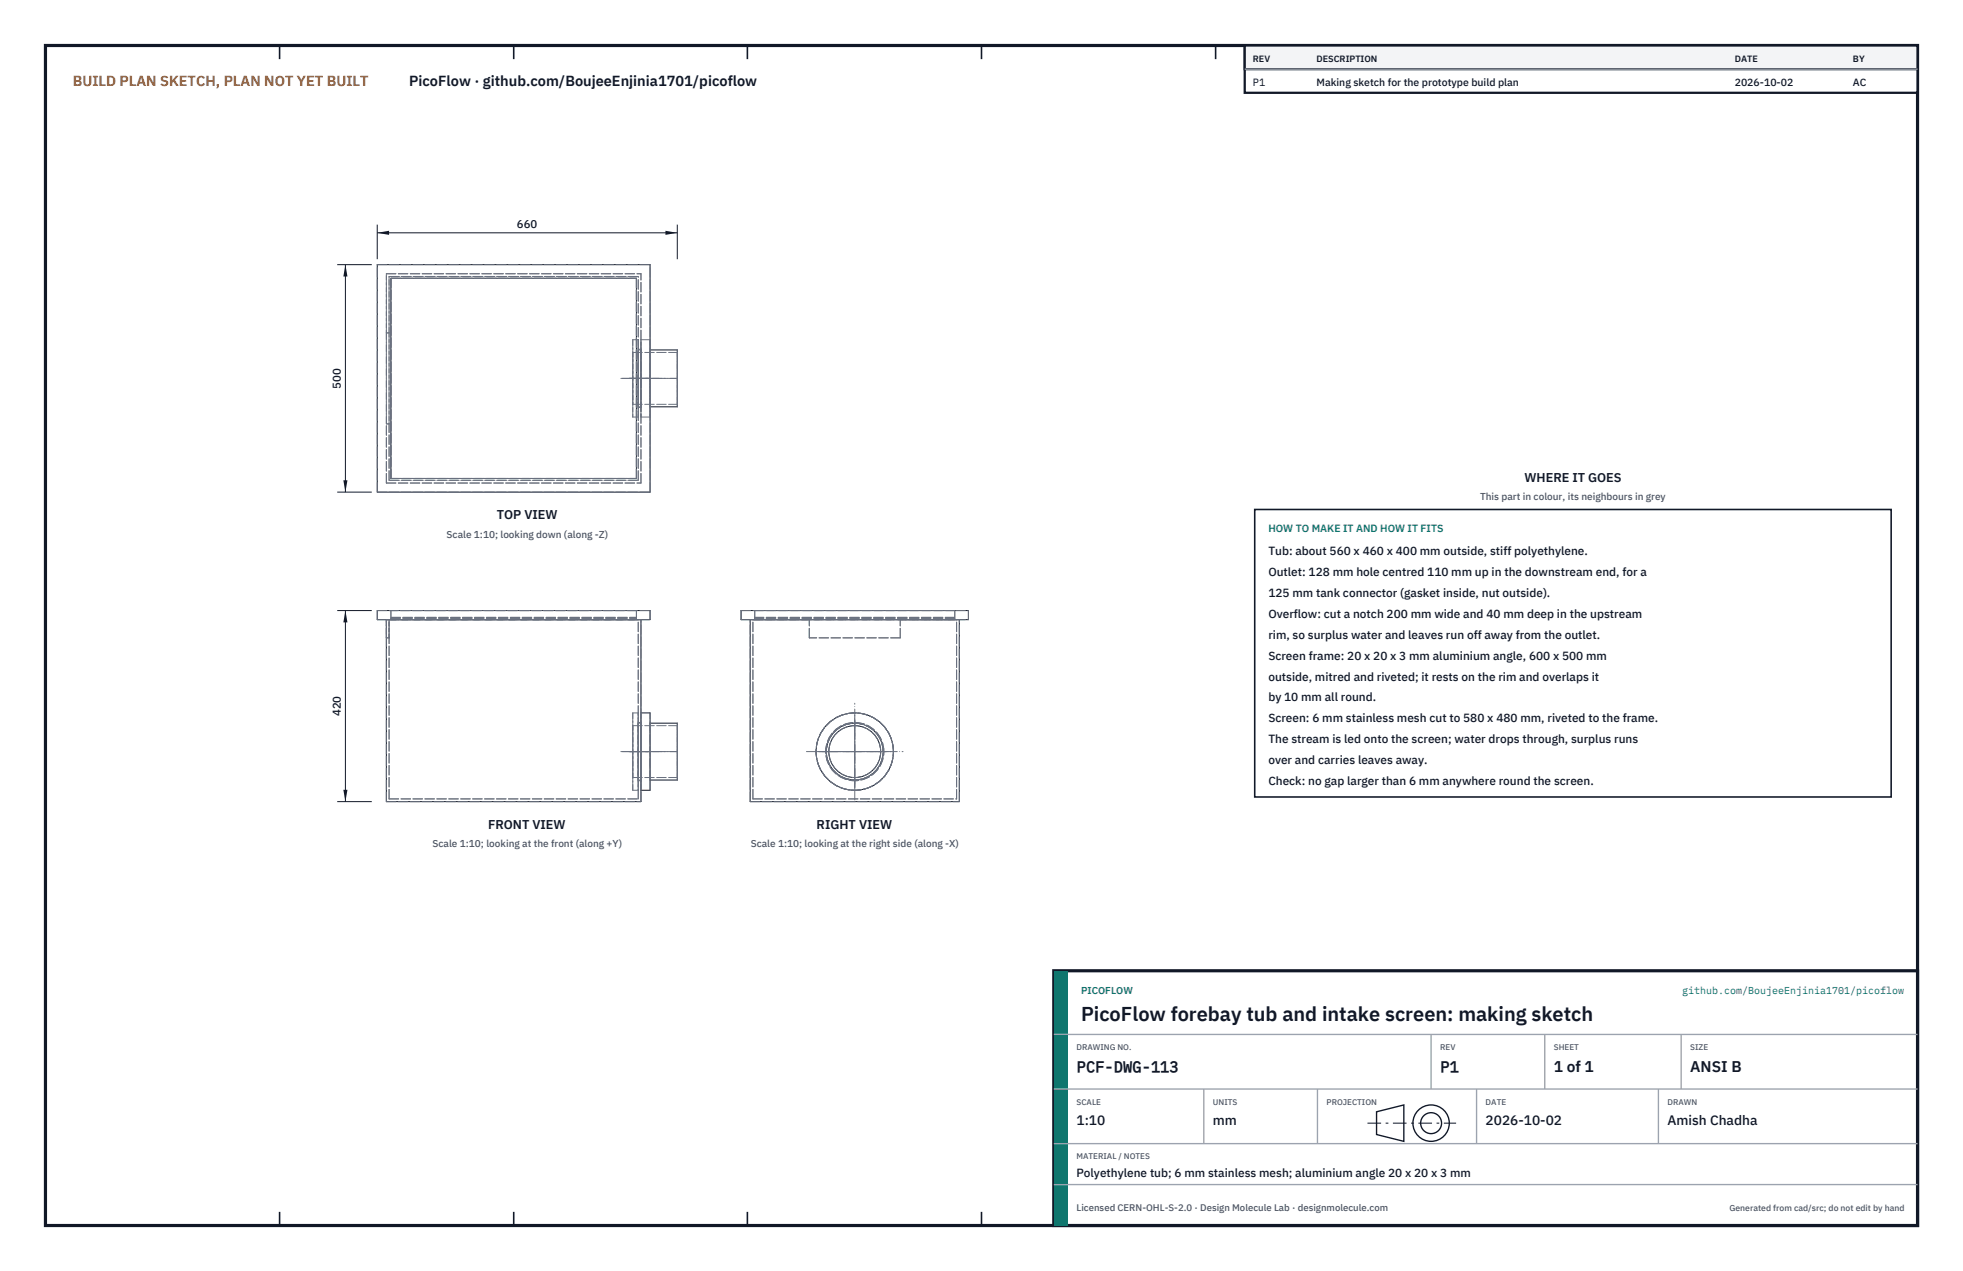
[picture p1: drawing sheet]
<svg xmlns="http://www.w3.org/2000/svg" width="432mm" height="279mm" viewBox="0 0 432 279" stroke-linecap="round" stroke-linejoin="round" font-family="sans-serif">
<defs><g id="words">
<text font-size="4.4" fill="#111827" x="237.8" y="224.4">PicoFlow forebay tub and intake screen: making sketch</text>
<g font-size="3.4" fill="#111827">
<text x="236.8" y="235.6">PCF-DWG-113</text>
<text x="316.8" y="235.6">P1</text>
<text x="341.8" y="235.6">1 of 1</text>
<text x="371.8" y="235.6">ANSI B</text>
</g>
<text font-size="3.2" fill="#b45309" x="16" y="19">BUILD PLAN SKETCH, PLAN NOT YET BUILT</text>
<text font-size="3.2" fill="#111827" x="90" y="19">PicoFlow · github.com/BoujeeEnjinia1701/picoflow</text>
<g font-size="3" fill="#111827">
<text x="236.8" y="247.2">1:10</text>
<text x="266.8" y="247.2">mm</text>
<text x="326.8" y="247.2">2026-10-02</text>
<text x="366.8" y="247.2">Amish Chadha</text>
</g>
<g font-size="2.8" fill="#111827">
<text x="335.3" y="106">WHERE IT GOES</text>
<text x="109.3" y="114.2">TOP VIEW</text>
<text x="107.4" y="182.2">FRONT VIEW</text>
<text x="179.6" y="182.2">RIGHT VIEW</text>
</g>
<g font-size="2.6" fill="#111827">
<text x="279" y="122">Tub: about 560 x 460 x 400 mm outside, stiff polyethylene.</text>
<text x="279" y="126.6">Outlet: 128 mm hole centred 110 mm up in the downstream end, for a</text>
<text x="279" y="131.2">125 mm tank connector (gasket inside, nut outside).</text>
<text x="279" y="135.8">Overflow: cut a notch 200 mm wide and 40 mm deep in the upstream</text>
<text x="279" y="140.4">rim, so surplus water and leaves run off away from the outlet.</text>
<text x="279" y="145">Screen frame: 20 x 20 x 3 mm aluminium angle, 600 x 500 mm</text>
<text x="279" y="149.6">outside, mitred and riveted; it rests on the rim and overlaps it</text>
<text x="279" y="154.2">by 10 mm all round.</text>
<text x="279" y="158.8">Screen: 6 mm stainless mesh cut to 580 x 480 mm, riveted to the frame.</text>
<text x="279" y="163.4">The stream is led onto the screen; water drops through, surplus runs</text>
<text x="279" y="168">over and carries leaves away.</text>
<text x="279" y="172.6">Check: no gap larger than 6 mm anywhere round the screen.</text>
<text x="236.8" y="258.8">Polyethylene tub; 6 mm stainless mesh; aluminium angle 20 x 20 x 3 mm</text>
</g>
<g font-size="2.5" fill="#111827">
<text x="113.7" y="50.2">660</text>
<text x="75" y="85.5" transform="rotate(-90 75 85.5)">500</text>
<text x="75" y="157.5" transform="rotate(-90 75 157.5)">420</text>
</g>
<g font-size="2.3" fill="#111827">
<text x="275.6" y="18.8">P1</text>
<text x="289.6" y="18.8">Making sketch for the prototype build plan</text>
<text x="381.6" y="18.8">2026-10-02</text>
<text x="407.6" y="18.8">AC</text>
</g>
<text font-size="2.3" fill="#0f766e" x="279" y="117">HOW TO MAKE IT AND HOW IT FITS</text>
<g font-size="2.2" fill="#4b5563">
<text x="325.6" y="110">This part in colour, its neighbours in grey</text>
<text x="98.2" y="118.2">Scale 1:10; looking down (along -Z)</text>
<text x="95.1" y="186.2">Scale 1:10; looking at the front (along +Y)</text>
<text x="165.1" y="186.2">Scale 1:10; looking at the right side (along -X)</text>
</g>
<g font-size="2.2" fill="#0f766e">
<text x="237.8" y="218.4">PICOFLOW</text>
<text x="370" y="218.4">github.com/BoujeeEnjinia1701/picoflow</text>
</g>
<text font-size="2.1" fill="#4b5563" x="236.8" y="266.2">Licensed CERN-OHL-S-2.0 · Design Molecule Lab · designmolecule.com</text>
<g font-size="2" fill="#111827">
<text x="275.6" y="13.6">REV</text>
<text x="289.6" y="13.6">DESCRIPTION</text>
<text x="381.6" y="13.6">DATE</text>
<text x="407.6" y="13.6">BY</text>
</g>
<text font-size="1.9" fill="#4b5563" x="380.4" y="266.2">Generated from cad/src; do not edit by hand</text>
<g font-size="1.8" fill="#4b5563">
<text x="236.8" y="230.8">DRAWING NO.</text>
<text x="316.8" y="230.8">REV</text>
<text x="341.8" y="230.8">SHEET</text>
<text x="371.8" y="230.8">SIZE</text>
<text x="236.8" y="242.8">SCALE</text>
<text x="266.8" y="242.8">UNITS</text>
<text x="291.8" y="242.8">PROJECTION</text>
<text x="326.8" y="242.8">DATE</text>
<text x="366.8" y="242.8">DRAWN</text>
<text x="236.8" y="254.8">MATERIAL / NOTES</text>
</g>
</g></defs>
<path d="M10 10h411.8v259.4h-411.8z" fill="none" stroke="#111827" stroke-width=".7" stroke-linecap="butt"/>
<g fill="none" stroke="#111827" stroke-width=".35">
<path d="M61.5 10v3M113 10v3M164.4 10v3M215.9 10v3M267.4 10v3M318.9 10v3M370.3 10v3M61.5 266.4v3M113 266.4v3M164.4 266.4v3M215.9 266.4v3M267.4 266.4v3"/>
<path d="M318.9 266.4v3M370.3 266.4v3"/>
</g>
<g fill="none" stroke="#111727" stroke-width=".22">
<path d="M83 58.2h60v50h-60zM86 61.2h54v44h-54zM143 76.9h6v12.5h-6M83 134.2h60v2h-60zM85 136.2v40h56v-40M163 134.2h50v2h-50zM165 136.2v40h46v-40M141 156.7h2v17h-2M143 159h6v12.5h-6"/>
<circle cx="188" cy="165.2" r="8.5"/>
<circle cx="188" cy="165.2" r="6.3"/>
<circle cx="188" cy="165.2" r="5.7"/>
</g>
<g fill="none" stroke="#6a7180" stroke-width=".22" stroke-dasharray="2.1 .5">
<path d="M83 58.2h60M85 60.2h56M85 73.2v-13M85 73.2v20M85 73.2h.6M85.6 73.2h-.6M85.6 73.2v-12.4M85.6 73.2v20M85.6 60.8h54.8M86 61.2h54M86 61.2v44M139.2 74.7v8.5"/>
<path d="M139.2 77.5v5.7M139.2 74.7h1.2M139.2 77.5h9.8M140 61.2h-54M140 61.2v44M140.4 60.8h-54.8M140.4 74.7v8.5M140.4 76.8v6.4M140.4 76.9v6.3M140.4 76.8h.6M140.4 76.9h.6M141 74.7v8.5"/>
<path d="M141 76.8v6.4M141 76.9v6.3M141 74.7h2M143 74.7v8.5M143 76.9v6.3M149 77.5v5.7M85 93.2h.6M85.6 93.2h-.6M139.2 83.2v8.5M139.2 91.7v-17M139.2 83.2v5.7M139.2 88.9v-11.4"/>
<path d="M139.2 91.7h1.2M139.2 88.9h9.8M140.4 83.2v8.5M140.4 91.7v-17M140.4 83.2v6.4M140.4 89.6v-12.8M140.4 83.2v6.2M140.4 89.4v-12.5M140.4 89.6h.6M140.4 89.4h.6M141 83.2v8.5M141 91.7v-17"/>
<path d="M141 83.2v6.4M141 89.6v-12.8M141 83.2v6.2M141 89.4v-12.5M141 91.7h2M143 83.2v8.5M143 91.7v-17M143 83.2v6.2M143 89.4v-12.5M149 89.4v-12.5M149 83.2v5.7M149 88.9v-11.4"/>
<path d="M83 108.2v-50M83 108.2h60M85 106.2h56M85 106.2v-13M85 106.2v-46M85.6 105.6v-12.4M85.6 105.6v-44.8M85.6 105.6h54.8M86 105.2v-44M86 105.2h54M140 105.2h-54M140 105.2v-44"/>
<path d="M140.4 105.6v-44.8M140.4 105.6h-54.8M141 106.2v-46M143 108.2v-50M83 136.2v-2M83 134.2h60M83 136.2h60M85 136.2h56M85.6 136.2h-.6M86 135.7v-1.5M86 135.7h54M86 135.9h54"/>
<path d="M86 136.2v-.3M140 134.2h-54M140 136.2h-54M140 135.7v-1.5M140 136.2v-.3M140.4 136.2h-54.8M143 136.2v-2M163 136.2v-2M163 134.2h50M163 136.2h50M165 136.2h46M165 136.2h13"/>
<path d="M165.6 136.2h44.8M165.6 136.2h12.4M166 134.2h44M166 136.2h44M166 135.7v-1.5M166 136.2v-.3M198 136.2h13M198 136.2h12.4M210 135.7v-1.5M210 135.7h-44M210 135.9h-44M210 136.2v-.3"/>
<path d="M213 136.2v-2M85 140.2v-4M85 140.2h.6M85.6 140.2v-4M139.2 156.7h1.2M139.2 156.7v17M139.2 159.5v11.4M139.2 159.5h9.8M140.4 156.7v17M140.4 158.8h.6M140.4 158.8v12.8M140.4 159v12.5"/>
<path d="M140.4 159h.6M141 156.7v17M141 158.8v12.8M141 159v12.5M143 159v12.5M149 159.5v11.4M178 140.2v-4M198 140.2h-20M198 140.2v-4M85 176.2h56M85 176.2v-40M85.6 175.6v-39.4"/>
<path d="M85.6 175.6h54.8M139.2 173.7v-17M139.2 170.9v-11.4M139.2 173.7h1.2M139.2 170.9h9.8M140.4 175.6v-39.4M140.4 173.7v-17M140.4 171.6v-12.8M140.4 171.5v-12.5M140.4 171.6h.6M140.4 171.5h.6M141 176.2v-40"/>
<path d="M141 173.7v-17M141 171.6v-12.8M141 171.5v-12.5M143 173.7v-17M143 171.5v-12.5M149 171.5v-12.5M149 170.9v-11.4M165 176.2v-40M165 176.2h46M165.6 175.6v-39.4M165.6 175.6h44.8M210.4 175.6v-39.4"/>
<path d="M211 176.2v-40"/>
<circle cx="188" cy="165.2" r="8.5"/>
<circle cx="188" cy="165.2" r="6.4"/>
<circle cx="188" cy="165.2" r="6.3"/>
<circle cx="188" cy="165.2" r="5.7"/>
</g>
<g fill="none" stroke="#6a7180" stroke-width=".22" stroke-dasharray="4.2 .5 0 .5">
<path d="M136.6 83.2h6.4M136.9 83.2h12.1M138.3 83.2h7.4M138.4 83.2h4.5M138.5 83.2h4.4M140.8 83.2h8.2M136.6 165.2h6.4M136.9 165.2h12.1M138.3 165.2h7.4M138.4 165.2h4.5M138.5 165.2h4.4M140.8 165.2h8.2"/>
<path d="M177.4 165.2h21.2M180 165.2h16M180.2 165.2h15.6M180.9 165.2h14.2M188 175.8v-21.2M188 173.2v-16M188 173v-15.6M188 172.3v-14.2"/>
</g>
<path d="M83 49.4v7.6M83 51.2h66M149 49.4v7.6" fill="none" stroke="#111827" stroke-width=".22"/>
<path d="M83 51.2l2.6-.5v.9zM146.4 50.7v.9l2.6-.4z" fill="#111827"/>
<path d="M74.2 58.2h7.6M76 58.2v50M74.2 108.2h7.6" fill="none" stroke="#111827" stroke-width=".22"/>
<path d="M76 58.2l-.5 2.6h.9zM75.5 105.6h.9l-.4 2.6z" fill="#111827"/>
<path d="M74.2 134.2h7.6M76 134.2v42M74.2 176.2h7.6" fill="none" stroke="#111827" stroke-width=".22"/>
<path d="M76 134.2l-.5 2.6h.9zM75.5 173.6h.9l-.4 2.6z" fill="#111827"/>
<path d="M276 112h140v63.2h-140z" fill="#fff" stroke="#111827" stroke-width=".35"/>
<path d="M273.8 10h148v10.4h-148z" fill="#fff" stroke="#111827" stroke-width=".5"/>
<path d="M273.8 10h148v5.2h-148z" fill="#f3f4f6" stroke="#111827" stroke-width=".5"/>
<path d="M273.8 15.2h148" fill="none" stroke="#9ca3af" stroke-width=".3"/>
<path d="M231.8 213.4h190v56h-190z" fill="#fff" stroke="#111827" stroke-width=".7" stroke-linecap="butt"/>
<path d="M231.8 213.4h3v56h-3z" fill="#0f766e"/>
<path d="M231.8 227.4h190M231.8 239.4h190M264.8 239.4v12M289.8 239.4v12M314.8 227.4v12M324.8 239.4v12M339.8 227.4v12M364.8 239.4v12M369.8 227.4v12M231.8 251.4h190M231.8 260.4h190" fill="none" stroke="#9ca3af" stroke-width=".3"/>
<g fill="none" stroke="#111827" stroke-width=".3">
<path d="M302.8 244.4l6-1.5v8l-6-1.5z"/>
<circle cx="314.8" cy="246.9" r="4"/>
<circle cx="314.8" cy="246.9" r="2.3"/>
</g>
<path d="M300.8 246.9h19.5" fill="none" stroke="#111827" stroke-width=".22" stroke-dasharray="3 1 .6 1" stroke-linecap="butt"/>
<use href="#words"/>
</svg>
